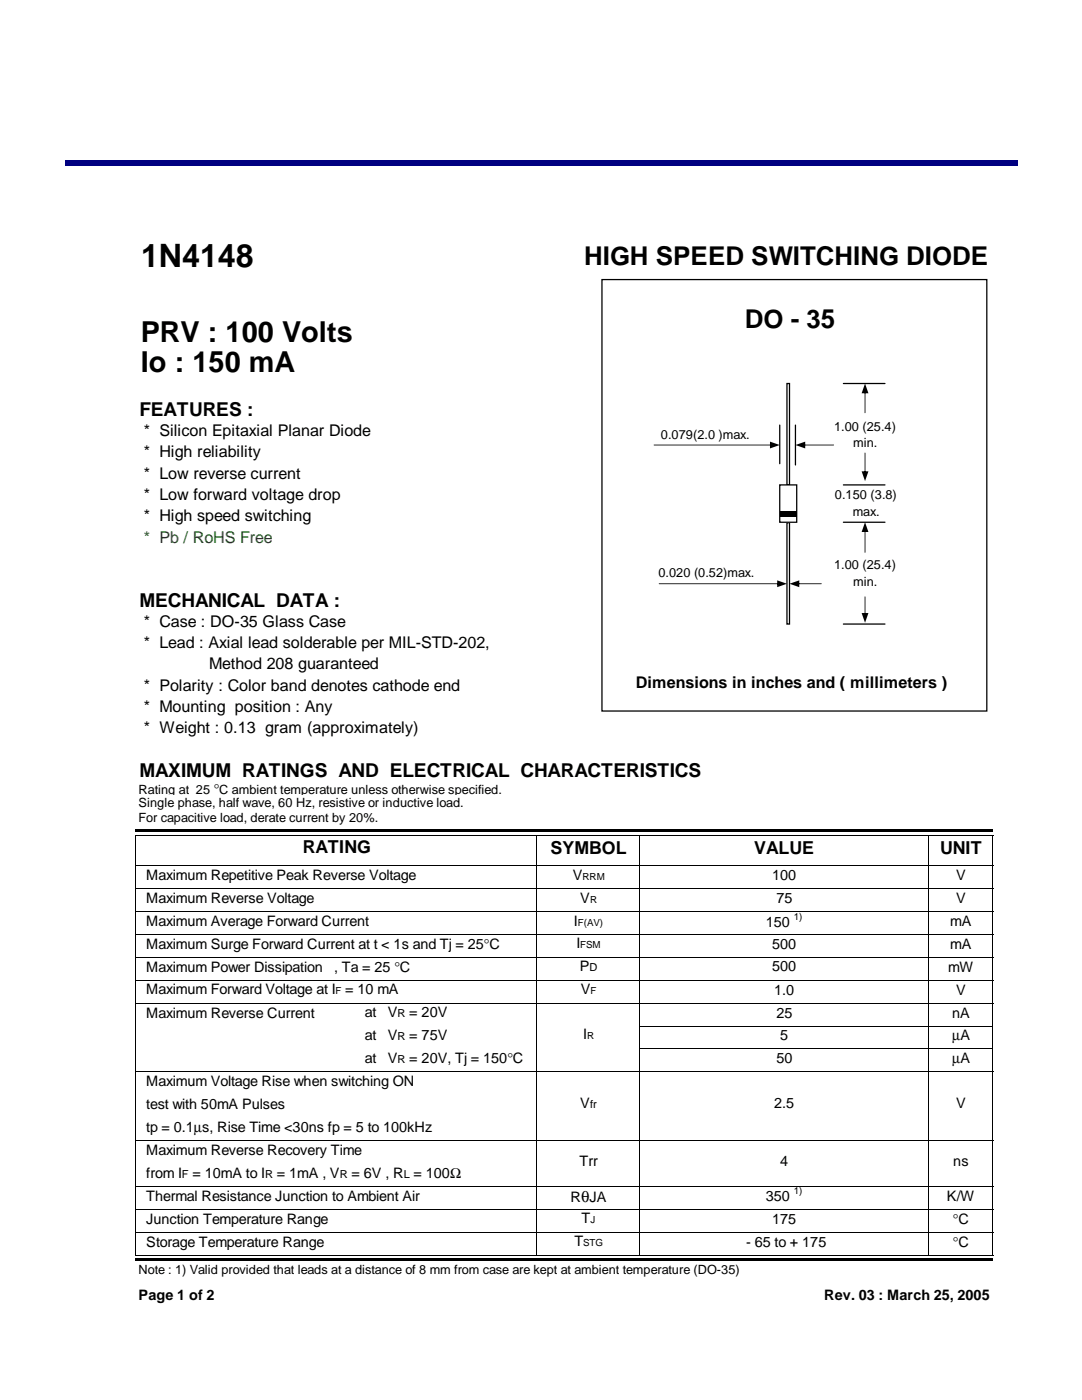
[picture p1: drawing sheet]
<svg xmlns="http://www.w3.org/2000/svg" width="216mm" height="279mm" viewBox="0 0 216 279" stroke-linecap="round" stroke-linejoin="round" font-family="sans-serif">
<defs><g id="words">
<text font-size="6.4" x="28.2" y="53.3">1N4148</text>
<g font-size="5.8">
<text x="28.1" y="68.2">PRV : 100 Volts</text>
<text x="28.1" y="74.3">Io : 150 mA</text>
</g>
<g font-size="5.2">
<text x="116.6" y="52.9">HIGH SPEED SWITCHING DIODE</text>
<text x="148.6" y="65.5">DO - 35</text>
</g>
<g font-size="3.8">
<text x="27.8" y="83.1">FEATURES :</text>
<text x="27.8" y="121.2">MECHANICAL DATA :</text>
<text x="27.8" y="155">MAXIMUM RATINGS AND ELECTRICAL CHARACTERISTICS</text>
</g>
<g font-size="3.6">
<text x="60.4" y="170.3">RATING</text>
<text x="109.9" y="170.5">SYMBOL</text>
<text x="150.5" y="170.5">VALUE</text>
<text x="187.6" y="170.5">UNIT</text>
</g>
<g font-size="3.2">
<text x="28.7" y="87">* Silicon Epitaxial Planar Diode</text>
<text x="28.7" y="91.3">* High reliability</text>
<text x="28.7" y="95.5">* Low reverse current</text>
<text x="28.7" y="99.7">* Low forward voltage drop</text>
<text x="28.7" y="104">* High speed switching</text>
<text x="28.7" y="125.1">* Case : DO-35 Glass Case</text>
<text x="28.7" y="129.4">* Lead : Axial lead solderable per MIL-STD-202,</text>
<text x="28.7" y="137.8">* Polarity : Color band denotes cathode end</text>
<text x="41.7" y="133.6">Method 208 guaranteed</text>
<text x="126.9" y="137.2">Dimensions in inches and ( millimeters )</text>
<text x="28.7" y="142.1">* Mounting position : Any</text>
<text x="28.7" y="146.3">* Weight : 0.13 gram (approximately)</text>
</g>
<text font-size="3.2" fill="#008000" x="28.7" y="108.4">* Pb / RoHS Free</text>
<g font-size="2.9">
<text x="29.2" y="175.6">Maximum Repetitive Peak Reverse Voltage</text>
<text x="114.3" y="175.6">V</text>
<text x="154.1" y="175.6">100</text>
<text x="190.8" y="175.6">V</text>
<text x="29.2" y="180.2">Maximum Reverse Voltage</text>
<text x="29.2" y="184.8">Maximum Average Forward Current</text>
<text x="114.5" y="184.7">I</text>
<text x="115.8" y="180.1">V</text>
<text x="152.8" y="185">150</text>
<text x="154.9" y="180.2">75</text>
<text x="189.6" y="184.8">mA</text>
<text x="190.8" y="180.2">V</text>
<text x="29.2" y="189.4">Maximum Surge Forward Current at t &lt; 1s and Tj = 25°C</text>
<text x="115" y="189.3">I</text>
<text x="154.1" y="189.4">500</text>
<text x="189.6" y="189.4">mA</text>
<text x="29.2" y="193.9">Maximum Power Dissipation</text>
<text x="66.7" y="193.9">, Ta = 25 °C</text>
<text x="115.7" y="193.9">P</text>
<text x="154.1" y="193.8">500</text>
<text x="189.2" y="193.9">mW</text>
<text x="29.2" y="198.4">Maximum Forward Voltage at I = 10 mA</text>
<text x="29.2" y="203.1">Maximum Reverse Current</text>
<text x="72.8" y="203">at</text>
<text x="77.4" y="203">V</text>
<text x="81.7" y="203">= 20V</text>
<text x="115.9" y="198.4">V</text>
<text x="154.5" y="198.5">1.0</text>
<text x="154.9" y="203.1">25</text>
<text x="190" y="203.1">nA</text>
<text x="190.8" y="198.5">V</text>
<text x="72.8" y="207.6">at</text>
<text x="77.4" y="207.6">V</text>
<text x="81.7" y="207.6">= 75V</text>
<text x="116.4" y="207.4">I</text>
<text x="155.7" y="207.7">5</text>
<text x="190" y="207.7">μA</text>
<text x="72.8" y="212.2">at</text>
<text x="77.4" y="212.2">V</text>
<text x="81.7" y="212.2">= 20V, Tj = 150°C</text>
<text x="154.9" y="212.2">50</text>
<text x="190" y="212.2">μA</text>
<text x="29.2" y="216.8">Maximum Voltage Rise when switching ON</text>
<text x="29.2" y="221.4">test with 50mA Pulses</text>
<text x="115.8" y="221.1">V</text>
<text x="154.5" y="221.2">2.5</text>
<text x="190.8" y="221.2">V</text>
<text x="29.2" y="225.9">tp = 0.1μs, Rise Time &lt;30ns fp = 5 to 100kHz</text>
<text x="29.2" y="230.5">Maximum Reverse Recovery Time</text>
<text x="115.6" y="232.6">Trr</text>
<text x="155.7" y="232.6">4</text>
<text x="190.2" y="232.6">ns</text>
<text x="29.2" y="235.1">from I</text>
<text x="29.2" y="239.7">Thermal Resistance Junction to Ambient Air</text>
<text x="38.4" y="235.1">= 10mA to I</text>
<text x="55.3" y="235.1">= 1mA , V</text>
<text x="70.2" y="235.1">= 6V , R = 100Ω</text>
<text x="113.8" y="239.8">RθJA</text>
<text x="152.8" y="239.7">350</text>
<text x="188.9" y="239.7">K/W</text>
<text x="29.2" y="244.2">Junction Temperature Range</text>
<text x="116" y="244.1">T</text>
<text x="154.1" y="244.2">175</text>
<text x="190.1" y="244.2">°C</text>
<text x="29.2" y="248.8">Storage Temperature Range</text>
<text x="114.6" y="248.7">T</text>
<text x="148.9" y="248.8">- 65 to + 175</text>
<text x="190.1" y="248.8">°C</text>
<text x="27.7" y="259.5">Page 1 of 2</text>
<text x="164.5" y="259.5">Rev. 03 : March 25, 2005</text>
</g>
<g font-size="2.5">
<text x="131.9" y="87.6">0.079(2.0 )max.</text>
<text x="166.4" y="85.9">1.00 (25.4)</text>
<text x="170.2" y="89.2">min.</text>
<text x="166.6" y="99.7">0.150 (3.8)</text>
<text x="170.2" y="103">max.</text>
<text x="166.4" y="113.6">1.00 (25.4)</text>
<text x="131.4" y="115.1">0.020 (0.52)max.</text>
<text x="170.2" y="116.9">min.</text>
<text x="27.7" y="158.5">Rating at 25 °C ambient temperature unless otherwise specified.</text>
<text x="27.7" y="161.1">Single phase, half wave, 60 Hz, resistive or inductive load.</text>
<text x="27.7" y="164.1">For capacitive load, derate current by 20%.</text>
<text x="27.7" y="254.2">Note : 1) Valid provided that leads at a distance of 8 mm from case are kept at ambient temperature (DO-35)</text>
</g>
<g font-size="2.2">
<text x="117.7" y="193.9">D</text>
<text x="79.3" y="203">R</text>
<text x="79.3" y="207.6">R</text>
<text x="79.3" y="212.2">R</text>
<text x="117.7" y="221.1">fr</text>
<text x="36.3" y="235.1">F</text>
<text x="52.9" y="235.1">R</text>
<text x="67.8" y="235.1">R</text>
<text x="80.6" y="235.1">L</text>
</g>
<g font-size="1.9">
<text x="116.2" y="175.6">RRM</text>
<text x="115.3" y="184.7">F(AV)</text>
<text x="117.7" y="180.1">R</text>
<text x="158.4" y="183.5">1)</text>
<text x="115.8" y="189.3">FSM</text>
<text x="66.9" y="198.4">F</text>
<text x="117.8" y="198.4">F</text>
<text x="117.2" y="207.4">R</text>
<text x="158.4" y="238.3">1)</text>
<text x="117.8" y="244.1">J</text>
<text x="116.4" y="248.7">STG</text>
</g>
</g></defs>
<g fill="none" stroke="#000" stroke-width=".2">
<path d="M27.1 166.6v83.9M27.1 166.7h171.1M27.1 172.8h171.1M27.1 177.3h171.1M107.1 166.7v83.8M127.6 166.7v83.8M185.2 166.7v83.8M198.1 166.7v83.8M27.1 181.9h171.1M27.1 186.5h171.1M27.1 191.1h171.1M27.1 195.6h171.1"/>
<path d="M27.1 200.2h171.1M27.1 213.9h171.1M127.6 204.8h70.6M127.6 209.3h70.6M27.1 227.6h171.1M27.1 236.8h171.1M27.1 241.3h171.1M27.1 245.9h171.1M27.1 250.5h171.1"/>
</g>
<g fill="#000">
<path d="M27.1 165.5h171.1v.6h-171.1zM27.1 251h171.1v.6h-171.1z"/>
<path d="M130.5 88.7l23.6 .1-23.6 .1zM153.6 88.1l2 .7-2 .7z"/>
<path d="M160.2 88.7l6.2 .1-6.2 .1zM158.7 88.8l2-.7v1.4z"/>
</g>
<path d="M120.1 55.8h76.8v86.1h-76.8zM157 76.5h.5v20.3h-.5zM155.6 84.8v7.7M158.7 84.8v8M157 104.3h.5v20.2h-.5z" fill="none" stroke="#000" stroke-width=".25"/>
<path d="M155.6 96.8h3.4v7.4h-3.4z" fill="#fff"/>
<path d="M168.3 76.5h8.3M155.6 96.8h3.4v7.4h-3.4zM168.3 96.8h8.3M168.3 104.2h8.3M168.3 124.5h8.3" fill="none" stroke="#000" stroke-width=".25"/>
<g fill="#000">
<path d="M155.6 101.9h3.4v1.2h-3.4z"/>
<path d="M172.5 78l.2 .1-.1 4.4zM172.6 76.5l.7 2h-1.4z"/>
<path d="M172.5 90.3l.2 .1-.1 4.2zM171.9 94.1h1.4l-.7 1.9z"/>
<path d="M131.5 116.4l24.1 .1-24.1 .1zM155.1 115.8l1.9 .7-1.9 .7z"/>
<path d="M159 116.4l5 .1-4.9 .1zM157.5 116.5l2-.7v1.4z"/>
<path d="M172.5 105.7h.2l-.1 4.6zM172.6 104.2l.7 2h-1.4z"/>
<path d="M172.5 119.1h.2l-.1 3.8zM171.9 122.3h1.4l-.7 2z"/>
</g>
<path d="M13 32.1h190v1h-190z" fill="#000080"/>
<use href="#words"/>
</svg>
